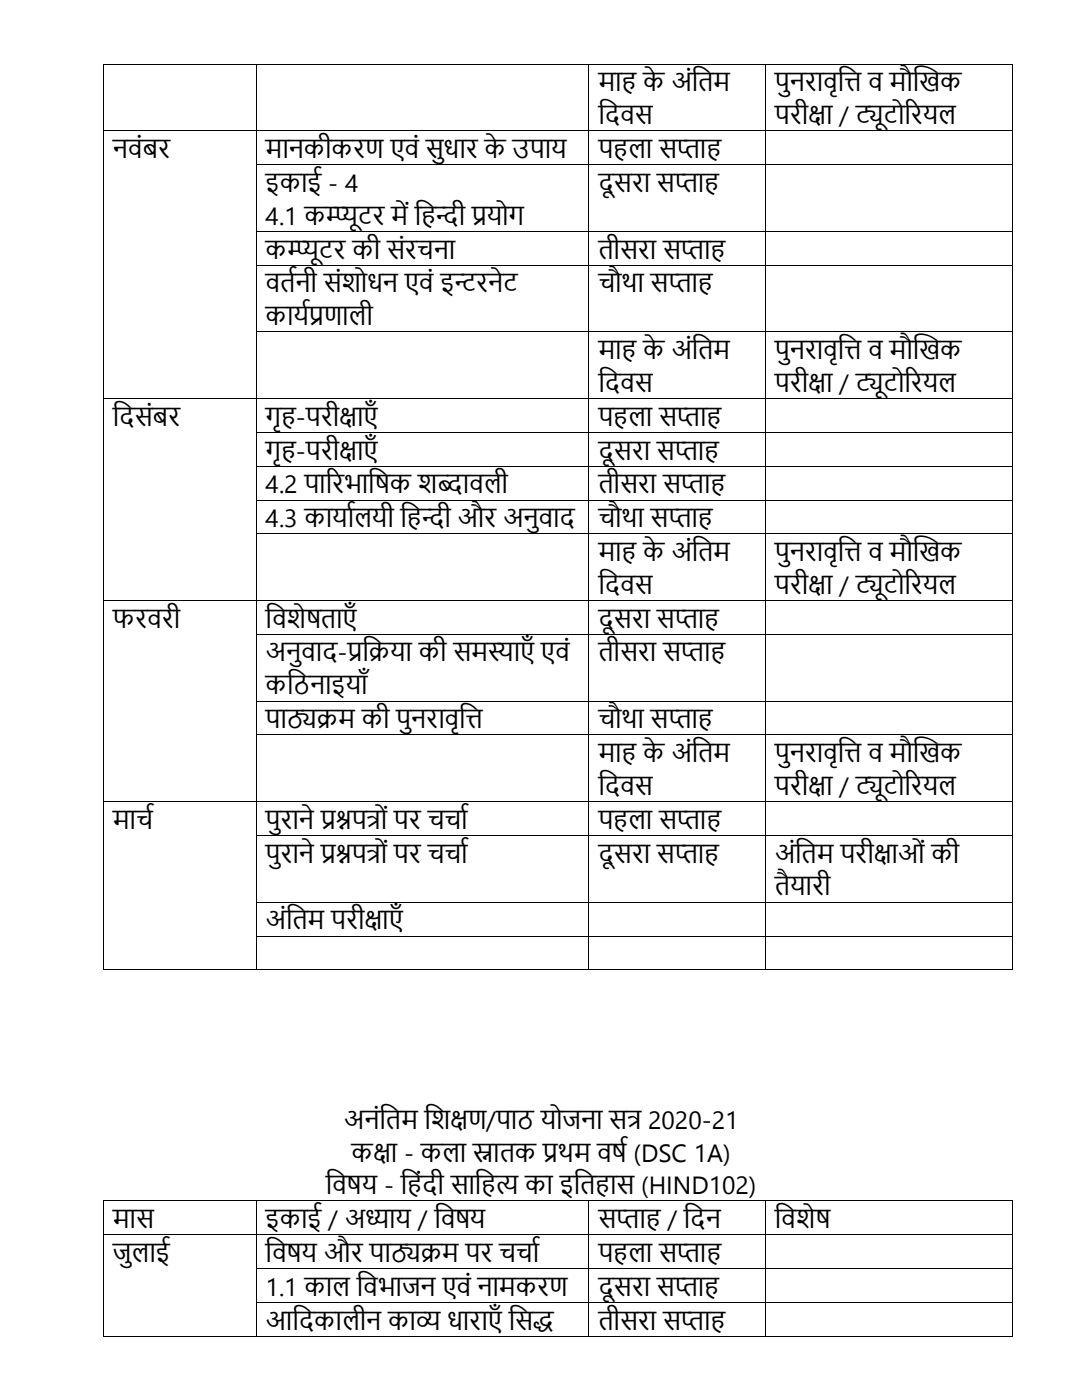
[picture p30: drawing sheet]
<svg xmlns="http://www.w3.org/2000/svg" width="216mm" height="279mm" viewBox="0 0 216 279" stroke-linecap="round" stroke-linejoin="round" font-family="sans-serif">
<defs><g id="words">
<g font-size="5">
<text x="119.4" y="18.2">मा</text>
<text x="128.3" y="18.2">केअंत</text>
<text x="139.3" y="18.2">िम</text>
<text x="154.6" y="18.2">पु</text>
<text x="157.6" y="18.2">नरावृत</text>
<text x="168.5" y="18.2">ि व मौख</text>
<text x="183.4" y="18.2">खक</text>
<text x="119.4" y="24.8">त</text>
<text x="120.7" y="24.8">दवस</text>
<text x="154.6" y="24.8">परीक</text>
<text x="161.3" y="24.8">्</text>
<text x="161.3" y="24.8">षा / टिोररयल</text>
<text x="170.8" y="24.8">्</text>
<text x="170.8" y="24.8">यू</text>
<text x="22.5" y="31.5">नवंबर</text>
<text x="53" y="31.5">मानकीकरण एवं सु</text>
<text x="88.5" y="31.5">धार केउपाय</text>
<text x="119.4" y="31.5">प ला सप</text>
<text x="135.1" y="31.5">्</text>
<text x="135.1" y="31.5">ता</text>
<text x="53" y="38.3">इकाई - 4</text>
<text x="119.4" y="38.3">दूसरा सप</text>
<text x="134.7" y="38.3">्</text>
<text x="134.7" y="38.3">ता</text>
<text x="53" y="44.8">4.1 कम</text>
<text x="65" y="44.8">्</text>
<text x="65" y="44.8">प</text>
<text x="65" y="44.8">्यू</text>
<text x="71.4" y="44.8">िर मेतन ्</text>
<text x="81.3" y="44.8">ं ् रयोग</text>
<text x="87" y="44.8">दी प</text>
<text x="53" y="51.6">कम</text>
<text x="57.3" y="51.6">्</text>
<text x="57.3" y="51.6">प</text>
<text x="57.3" y="51.6">्यू</text>
<text x="63.6" y="51.6">िर की संरचना</text>
<text x="119.4" y="51.6">िीसरा सप</text>
<text x="135.9" y="51.6">्</text>
<text x="135.9" y="51.6">ता</text>
<text x="53" y="58.3">विषनी संिोधन एवं इन</text>
<text x="90.7" y="58.3">्</text>
<text x="90.7" y="58.3">टरनेि</text>
<text x="119.4" y="58.3">चौथा सप</text>
<text x="133.4" y="58.3">्</text>
<text x="133.4" y="58.3">ता</text>
<text x="53" y="64.9">कायषप</text>
<text x="61.6" y="64.9">्</text>
<text x="61.6" y="64.9">रणाली</text>
<text x="119.4" y="71.6">मा</text>
<text x="128.3" y="71.6">केअंत</text>
<text x="139.3" y="71.6">िम</text>
<text x="154.6" y="71.6">पु</text>
<text x="157.6" y="71.6">नरावृत</text>
<text x="168.5" y="71.6">ि व मौख</text>
<text x="183.4" y="71.6">खक</text>
<text x="119.4" y="78.2">त</text>
<text x="120.7" y="78.2">दवस</text>
<text x="154.6" y="78.2">परीक</text>
<text x="161.3" y="78.2">्</text>
<text x="161.3" y="78.2">षा / टिोररयल</text>
<text x="170.8" y="78.2">्</text>
<text x="170.8" y="78.2">यू</text>
<text x="22.5" y="85">त</text>
<text x="23.8" y="85">दसंबर</text>
<text x="53" y="85">गृ -परीक</text>
<text x="67.7" y="85">्</text>
<text x="67.7" y="85">षाएाँ</text>
<text x="119.4" y="85">प ला सप</text>
<text x="135.1" y="85">्</text>
<text x="135.1" y="85">ता</text>
<text x="53" y="91.7">गृ -परीक</text>
<text x="67.7" y="91.7">्</text>
<text x="67.7" y="91.7">षाएाँ</text>
<text x="119.4" y="91.7">दूसरा सप</text>
<text x="134.7" y="91.7">्</text>
<text x="134.7" y="91.7">ता</text>
<text x="53" y="98.5">4.2 पाररभात</text>
<text x="74.8" y="98.5">र</text>
<text x="74.8" y="98.5">्क िब</text>
<text x="87.3" y="98.5">्</text>
<text x="87.3" y="98.5">दावली</text>
<text x="119.4" y="98.5">िीसरा सप</text>
<text x="135.9" y="98.5">्</text>
<text x="135.9" y="98.5">ता</text>
<text x="53" y="105.2">4.3 कायाषलयी तन</text>
<text x="84.2" y="105.2">्</text>
<text x="84.2" y="105.2">दी और अनु</text>
<text x="107.5" y="105.2">वाद</text>
<text x="119.4" y="105.2">चौथा सप</text>
<text x="133.4" y="105.2">्</text>
<text x="133.4" y="105.2">ता</text>
<text x="119.4" y="111.9">मा</text>
<text x="128.3" y="111.9">केअंत</text>
<text x="139.3" y="111.9">िम</text>
<text x="154.6" y="111.9">पु</text>
<text x="157.6" y="111.9">नरावृत</text>
<text x="168.5" y="111.9">ि व मौख</text>
<text x="183.4" y="111.9">खक</text>
<text x="119.4" y="118.5">त</text>
<text x="120.7" y="118.5">दवस</text>
<text x="154.6" y="118.5">परीक</text>
<text x="161.3" y="118.5">्</text>
<text x="161.3" y="118.5">षा / टिोररयल</text>
<text x="170.8" y="118.5">्</text>
<text x="170.8" y="118.5">यू</text>
<text x="22.5" y="125.3">फरवरी</text>
<text x="53" y="125.3">त</text>
<text x="54.3" y="125.3">विेर</text>
<text x="61.1" y="125.3">्िाएाँ</text>
<text x="119.4" y="125.3">दूसरा सप</text>
<text x="134.7" y="125.3">्</text>
<text x="134.7" y="125.3">ता</text>
<text x="53" y="132">अनु</text>
<text x="60.1" y="132">वाद-प िया कीसमस</text>
<text x="69.4" y="132">्</text>
<text x="69.4" y="132">रत</text>
<text x="97.3" y="132">्</text>
<text x="97.3" y="132">याएाँएवं</text>
<text x="119.4" y="132">िीसरा सप</text>
<text x="135.9" y="132">्</text>
<text x="135.9" y="132">ता</text>
<text x="53" y="138.6">कत</text>
<text x="58.6" y="138.6">ठनाइयााँ</text>
<text x="53" y="145.3">पाठ</text>
<text x="57.2" y="145.3">्</text>
<text x="57.2" y="145.3">यिम की पु</text>
<text x="82" y="145.3">नरावृत</text>
<text x="92.9" y="145.3">ि</text>
<text x="119.4" y="145.3">चौथा सप</text>
<text x="133.4" y="145.3">्</text>
<text x="133.4" y="145.3">ता</text>
<text x="119.4" y="152.1">मा</text>
<text x="128.3" y="152.1">केअंत</text>
<text x="139.3" y="152.1">िम</text>
<text x="154.6" y="152.1">पु</text>
<text x="157.6" y="152.1">नरावृत</text>
<text x="168.5" y="152.1">ि व मौख</text>
<text x="183.4" y="152.1">खक</text>
<text x="119.4" y="158.6">त</text>
<text x="120.7" y="158.6">दवस</text>
<text x="154.6" y="158.6">परीक</text>
<text x="161.3" y="158.6">्</text>
<text x="161.3" y="158.6">षा / टिोररयल</text>
<text x="170.8" y="158.6">्</text>
<text x="170.8" y="158.6">यू</text>
<text x="22.5" y="165.4">माचष</text>
<text x="53" y="165.4">पु</text>
<text x="56" y="165.4">राने प् ्</text>
<text x="64" y="165.4">्नपत</text>
<text x="64" y="165.4">रश रों पर चचाष</text>
<text x="119.4" y="165.4">प ला सप</text>
<text x="135.1" y="165.4">्</text>
<text x="135.1" y="165.4">ता</text>
<text x="53" y="172.2">पु</text>
<text x="56" y="172.2">रानेप् ्</text>
<text x="64" y="172.2">्नपत</text>
<text x="64" y="172.2">रश रों पर चचाष</text>
<text x="119.4" y="172.2">दूसरा सप</text>
<text x="134.7" y="172.2">्</text>
<text x="134.7" y="172.2">ता</text>
<text x="154.6" y="172.2">अंत</text>
<text x="160" y="172.2">िम परीक</text>
<text x="174.3" y="172.2">्</text>
<text x="174.3" y="172.2">षाओं की</text>
<text x="154.6" y="178.7">िै</text>
<text x="157.7" y="178.7">यारी</text>
<text x="53" y="185.4">अंत</text>
<text x="58.3" y="185.4">िम परीक</text>
<text x="72.7" y="185.4">्</text>
<text x="72.7" y="185.4">षाएाँ</text>
<text x="68.6" y="225.2">अनंत</text>
<text x="77" y="225.2">िम त ्</text>
<text x="86" y="225.2">िक</text>
<text x="89.8" y="225.2">षण/पाठ योजना सत 2020-21</text>
<text x="125.1" y="225.2">्</text>
<text x="125.1" y="225.2">र</text>
<text x="70.2" y="231.8">कक</text>
<text x="74.4" y="231.8">्</text>
<text x="74.4" y="231.8">षा - कला स</text>
<text x="94.4" y="231.8">्</text>
<text x="94.4" y="231.8">नािक प</text>
<text x="108.3" y="231.8">्</text>
<text x="108.3" y="231.8">रथम वर</text>
<text x="122" y="231.8">्ष (DSC 1A)</text>
<text x="65" y="238.4">त्य - तंदी सातत</text>
<text x="66.3" y="238.4">वर</text>
<text x="99" y="238.4">्</text>
<text x="99" y="238.4">य का इत</text>
<text x="115.7" y="238.4">ि ास (HIND102)</text>
<text x="22.5" y="245.1">मास</text>
<text x="53" y="245.1">इकाई / अध</text>
<text x="72.9" y="245.1">्</text>
<text x="72.9" y="245.1">याय / त्य</text>
<text x="87.9" y="245.1">वर</text>
<text x="119.4" y="245.1">सप</text>
<text x="123" y="245.1">्</text>
<text x="123" y="245.1">ता</text>
<text x="133.2" y="245.1">/ त</text>
<text x="137.7" y="245.1">दन</text>
<text x="154.6" y="245.1">त</text>
<text x="155.9" y="245.1">विेर</text>
<text x="162.7" y="245.1">्</text>
<text x="22.5" y="251.9">जु</text>
<text x="26.2" y="251.9">लाई</text>
<text x="53" y="251.9">त्य और पाठ</text>
<text x="54.3" y="251.9">वर</text>
<text x="78" y="251.9">्</text>
<text x="78" y="251.9">यिम पर चचाष</text>
<text x="119.4" y="251.9">प ला सप</text>
<text x="135.1" y="251.9">्</text>
<text x="135.1" y="251.9">ता</text>
<text x="53" y="258.6">1.1 काल त</text>
<text x="72.5" y="258.6">वभाजन एवं नामकरण</text>
<text x="119.4" y="258.6">दूसरा सप</text>
<text x="134.7" y="258.6">्</text>
<text x="134.7" y="258.6">ता</text>
<text x="53" y="265.4">आत</text>
<text x="59.6" y="265.4">दकालीन काव</text>
<text x="83" y="265.4">्</text>
<text x="83" y="265.4">य धाराएाँत</text>
<text x="102.8" y="265.4">सि</text>
<text x="119.4" y="265.4">िीसरा सप</text>
<text x="135.9" y="265.4">्</text>
<text x="135.9" y="265.4">ता</text>
</g>
</g></defs>
<g fill="#000">
<path d="M20.6 12.7h.1v.2h-.1z" fill-rule="evenodd"/>
<path d="M20.6 12.7h.1v.2h-.1z" fill-rule="evenodd"/>
<path d="M51.1 12.7h.1v.2h-.1z" fill-rule="evenodd"/>
<path d="M117.4 12.7h.2v.2h-.2z" fill-rule="evenodd"/>
<path d="M152.7 12.7h.1v.2h-.1z" fill-rule="evenodd"/>
<path d="M201.9 12.7h.1v.2h-.1z" fill-rule="evenodd"/>
<path d="M201.9 12.7h.1v.2h-.1z" fill-rule="evenodd"/>
<path d="M20.6 26h.1v.2h-.1z" fill-rule="evenodd"/>
<path d="M20.6 32.8h.1v.1h-.1z" fill-rule="evenodd"/>
<path d="M51.1 26h.1v.2h-.1z" fill-rule="evenodd"/>
<path d="M51.1 32.8h.1v.1h-.1z" fill-rule="evenodd"/>
<path d="M117.4 26h.2v.2h-.2z" fill-rule="evenodd"/>
<path d="M117.4 32.8h.2v.1h-.2z" fill-rule="evenodd"/>
<path d="M152.7 26h.1v.2h-.1z" fill-rule="evenodd"/>
<path d="M152.7 32.8h.1v.1h-.1z" fill-rule="evenodd"/>
<path d="M201.9 26h.1v.2h-.1z" fill-rule="evenodd"/>
<path d="M201.9 32.8h.1v.1h-.1z" fill-rule="evenodd"/>
<path d="M20.6 46.1h.1v.1h-.1z" fill-rule="evenodd"/>
<path d="M20.6 52.8h.1v.2h-.1z" fill-rule="evenodd"/>
<path d="M51.1 46.1h.1v.1h-.1z" fill-rule="evenodd"/>
<path d="M51.1 52.8h.1v.2h-.1z" fill-rule="evenodd"/>
<path d="M117.4 46.1h.2v.1h-.2z" fill-rule="evenodd"/>
<path d="M117.4 52.8h.2v.2h-.2z" fill-rule="evenodd"/>
<path d="M152.7 46.1h.1v.1h-.1z" fill-rule="evenodd"/>
<path d="M152.7 52.8h.1v.2h-.1z" fill-rule="evenodd"/>
<path d="M201.9 46.1h.1v.1h-.1z" fill-rule="evenodd"/>
<path d="M201.9 52.8h.1v.2h-.1z" fill-rule="evenodd"/>
<path d="M20.6 66.1h.1v.2h-.1z" fill-rule="evenodd"/>
<path d="M20.6 79.5h.1v.1h-.1z" fill-rule="evenodd"/>
<path d="M51.1 66.1h.1v.2h-.1z" fill-rule="evenodd"/>
<path d="M51.1 79.5h.1v.1h-.1z" fill-rule="evenodd"/>
<path d="M117.4 66.1h.2v.2h-.2z" fill-rule="evenodd"/>
<path d="M117.4 79.5h.2v.1h-.2z" fill-rule="evenodd"/>
<path d="M152.7 66.1h.1v.2h-.1z" fill-rule="evenodd"/>
<path d="M152.7 79.5h.1v.1h-.1z" fill-rule="evenodd"/>
<path d="M201.9 66.1h.1v.2h-.1z" fill-rule="evenodd"/>
<path d="M201.9 79.5h.1v.1h-.1z" fill-rule="evenodd"/>
<path d="M20.6 86.2h.1v.2h-.1z" fill-rule="evenodd"/>
<path d="M20.6 92.9h.1v.2h-.1z" fill-rule="evenodd"/>
<path d="M20.6 99.7h.1v.2h-.1z" fill-rule="evenodd"/>
<path d="M51.1 86.2h.1v.2h-.1z" fill-rule="evenodd"/>
<path d="M51.1 92.9h.1v.2h-.1z" fill-rule="evenodd"/>
<path d="M51.1 99.7h.1v.2h-.1z" fill-rule="evenodd"/>
<path d="M117.4 86.2h.2v.2h-.2z" fill-rule="evenodd"/>
<path d="M117.4 92.9h.2v.2h-.2z" fill-rule="evenodd"/>
<path d="M117.4 99.7h.2v.2h-.2z" fill-rule="evenodd"/>
<path d="M152.7 86.2h.1v.2h-.1z" fill-rule="evenodd"/>
<path d="M152.7 92.9h.1v.2h-.1z" fill-rule="evenodd"/>
<path d="M152.7 99.7h.1v.2h-.1z" fill-rule="evenodd"/>
<path d="M201.9 86.2h.1v.2h-.1z" fill-rule="evenodd"/>
<path d="M201.9 92.9h.1v.2h-.1z" fill-rule="evenodd"/>
<path d="M201.9 99.7h.1v.2h-.1z" fill-rule="evenodd"/>
<path d="M20.6 106.4h.1v.2h-.1z" fill-rule="evenodd"/>
<path d="M20.6 119.8h.1v.1h-.1z" fill-rule="evenodd"/>
<path d="M51.1 106.4h.1v.2h-.1z" fill-rule="evenodd"/>
<path d="M51.1 119.8h.1v.1h-.1z" fill-rule="evenodd"/>
<path d="M117.4 106.4h.2v.2h-.2z" fill-rule="evenodd"/>
<path d="M117.4 119.8h.2v.1h-.2z" fill-rule="evenodd"/>
<path d="M152.7 106.4h.1v.2h-.1z" fill-rule="evenodd"/>
<path d="M152.7 119.8h.1v.1h-.1z" fill-rule="evenodd"/>
<path d="M201.9 106.4h.1v.2h-.1z" fill-rule="evenodd"/>
<path d="M201.9 119.8h.1v.1h-.1z" fill-rule="evenodd"/>
<path d="M20.6 126.5h.1v.2h-.1z" fill-rule="evenodd"/>
<path d="M51.1 126.5h.1v.2h-.1z" fill-rule="evenodd"/>
<path d="M117.4 126.5h.2v.2h-.2z" fill-rule="evenodd"/>
<path d="M152.7 126.5h.1v.2h-.1z" fill-rule="evenodd"/>
<path d="M201.9 126.5h.1v.2h-.1z" fill-rule="evenodd"/>
<path d="M20.6 139.8h.1v.2h-.1z" fill-rule="evenodd"/>
<path d="M20.6 146.6h.1v.2h-.1z" fill-rule="evenodd"/>
<path d="M51.1 139.8h.1v.2h-.1z" fill-rule="evenodd"/>
<path d="M51.1 146.6h.1v.2h-.1z" fill-rule="evenodd"/>
<path d="M117.4 139.8h.2v.2h-.2z" fill-rule="evenodd"/>
<path d="M117.4 146.6h.2v.2h-.2z" fill-rule="evenodd"/>
<path d="M152.7 139.8h.1v.2h-.1z" fill-rule="evenodd"/>
<path d="M152.7 146.6h.1v.2h-.1z" fill-rule="evenodd"/>
<path d="M201.9 139.8h.1v.2h-.1z" fill-rule="evenodd"/>
<path d="M201.9 146.6h.1v.2h-.1z" fill-rule="evenodd"/>
<path d="M20.6 159.9h.1v.1h-.1z" fill-rule="evenodd"/>
<path d="M20.6 166.6h.1v.2h-.1z" fill-rule="evenodd"/>
<path d="M51.1 159.9h.1v.1h-.1z" fill-rule="evenodd"/>
<path d="M51.1 166.6h.1v.2h-.1z" fill-rule="evenodd"/>
<path d="M117.4 159.9h.2v.1h-.2z" fill-rule="evenodd"/>
<path d="M117.4 166.6h.2v.2h-.2z" fill-rule="evenodd"/>
<path d="M152.7 159.9h.1v.1h-.1z" fill-rule="evenodd"/>
<path d="M152.7 166.6h.1v.2h-.1z" fill-rule="evenodd"/>
<path d="M201.9 159.9h.1v.1h-.1z" fill-rule="evenodd"/>
<path d="M201.9 166.6h.1v.2h-.1z" fill-rule="evenodd"/>
<path d="M20.6 179.9h.1v.2h-.1z" fill-rule="evenodd"/>
<path d="M20.6 186.7h.1v.2h-.1z" fill-rule="evenodd"/>
<path d="M20.6 193.4h.1v.2h-.1z" fill-rule="evenodd"/>
<path d="M20.6 193.4h.1v.2h-.1z" fill-rule="evenodd"/>
<path d="M51.1 179.9h.1v.2h-.1z" fill-rule="evenodd"/>
<path d="M51.1 186.7h.1v.2h-.1z" fill-rule="evenodd"/>
<path d="M51.1 193.4h.1v.2h-.1z" fill-rule="evenodd"/>
<path d="M117.4 179.9h.2v.2h-.2z" fill-rule="evenodd"/>
<path d="M117.4 186.7h.2v.2h-.2z" fill-rule="evenodd"/>
<path d="M117.4 193.4h.2v.2h-.2z" fill-rule="evenodd"/>
<path d="M152.7 179.9h.1v.2h-.1z" fill-rule="evenodd"/>
<path d="M152.7 186.7h.1v.2h-.1z" fill-rule="evenodd"/>
<path d="M152.7 193.4h.1v.2h-.1z" fill-rule="evenodd"/>
<path d="M201.9 179.9h.1v.2h-.1z" fill-rule="evenodd"/>
<path d="M201.9 186.7h.1v.2h-.1z" fill-rule="evenodd"/>
<path d="M201.9 193.4h.1v.2h-.1z" fill-rule="evenodd"/>
<path d="M201.9 193.4h.1v.2h-.1z" fill-rule="evenodd"/>
<path d="M20.6 239.6h.1v.2h-.1z" fill-rule="evenodd"/>
<path d="M20.6 239.6h.1v.2h-.1z" fill-rule="evenodd"/>
<path d="M51.1 239.6h.1v.2h-.1z" fill-rule="evenodd"/>
<path d="M117.4 239.6h.2v.2h-.2z" fill-rule="evenodd"/>
<path d="M152.7 239.6h.1v.2h-.1z" fill-rule="evenodd"/>
<path d="M201.9 239.6h.1v.2h-.1z" fill-rule="evenodd"/>
<path d="M201.9 239.6h.1v.2h-.1z" fill-rule="evenodd"/>
<path d="M20.6 246.4h.1v.1h-.1z" fill-rule="evenodd"/>
<path d="M20.6 253.1h.1v.2h-.1z" fill-rule="evenodd"/>
<path d="M51.1 246.4h.1v.1h-.1z" fill-rule="evenodd"/>
<path d="M51.1 253.1h.1v.2h-.1z" fill-rule="evenodd"/>
<path d="M117.4 246.4h.2v.1h-.2z" fill-rule="evenodd"/>
<path d="M117.4 253.1h.2v.2h-.2z" fill-rule="evenodd"/>
<path d="M152.7 246.4h.1v.1h-.1z" fill-rule="evenodd"/>
<path d="M152.7 253.1h.1v.2h-.1z" fill-rule="evenodd"/>
<path d="M201.9 246.4h.1v.1h-.1z" fill-rule="evenodd"/>
<path d="M201.9 253.1h.1v.2h-.1z" fill-rule="evenodd"/>
<path d="M20.6 259.8h.1v.2h-.1z" fill-rule="evenodd"/>
<path d="M20.6 266.6h.1v.2h-.1z" fill-rule="evenodd"/>
<path d="M20.6 266.6h.1v.2h-.1z" fill-rule="evenodd"/>
<path d="M51.1 259.8h.1v.2h-.1z" fill-rule="evenodd"/>
<path d="M51.1 266.6h.1v.2h-.1z" fill-rule="evenodd"/>
<path d="M117.4 259.8h.2v.2h-.2z" fill-rule="evenodd"/>
<path d="M117.4 266.6h.2v.2h-.2z" fill-rule="evenodd"/>
<path d="M152.7 259.8h.1v.2h-.1z" fill-rule="evenodd"/>
<path d="M152.7 266.6h.1v.2h-.1z" fill-rule="evenodd"/>
<path d="M201.9 259.8h.1v.2h-.1z" fill-rule="evenodd"/>
<path d="M201.9 266.6h.1v.2h-.1z" fill-rule="evenodd"/>
<path d="M201.9 266.6h.1v.2h-.1z" fill-rule="evenodd"/>
</g>
<g fill="none" stroke="#000" stroke-width=".2">
<path d="M20.7 12.9v13.1M20.7 12.8h30.4M51.1 12.9v13.1M51.2 12.8h66.2M117.5 12.9v13.1M117.6 12.8h35.1M152.8 12.9v13.1M152.8 12.8h49.1M202 12.9v13.1M20.7 26.2v6.6M20.7 32.9v13.2M20.7 26.1h30.4"/>
<path d="M51.1 26.2v6.6M51.1 32.9v13.2M51.2 26.1h66.2M51.2 32.9h66.2M117.5 26.2v6.6M117.5 32.9v13.2M117.6 26.1h35.1M117.6 32.9h35.1M152.8 26.2v6.6M152.8 32.9v13.2M152.8 26.1h49.1M152.8 32.9h49.1"/>
<path d="M202 26.2v6.6M202 32.9v13.2M20.7 46.2v6.6M20.7 53v13.1M51.1 46.2v6.6M51.1 53v13.1M51.2 46.2h66.2M51.2 52.9h66.2M117.5 46.2v6.6M117.5 53v13.1M117.6 46.2h35.1M117.6 52.9h35.1"/>
<path d="M152.8 46.2v6.6M152.8 53v13.1M152.8 46.2h49.1M152.8 52.9h49.1M202 46.2v6.6M202 53v13.1M20.7 66.3v13.2M20.7 79.6v6.6M20.7 79.6h30.4M51.1 66.3v13.2M51.1 79.6v6.6M51.2 66.2h66.2"/>
<path d="M51.2 79.6h66.2M117.5 66.3v13.2M117.5 79.6v6.6M117.6 66.2h35.1M117.6 79.6h35.1M152.8 66.3v13.2M152.8 79.6v6.6M152.8 66.2h49.1M152.8 79.6h49.1M202 66.3v13.2M202 79.6v6.6M20.7 86.4v6.5"/>
<path d="M20.7 93.1v6.6M20.7 99.9v6.5M51.1 86.4v6.5M51.1 93.1v6.6M51.1 99.9v6.5M51.2 86.3h66.2M51.2 93h66.2M51.2 99.8h66.2M117.5 86.4v6.5M117.5 93.1v6.6M117.5 99.9v6.5M117.6 86.3h35.1"/>
<path d="M117.6 93h35.1M117.6 99.8h35.1M152.8 86.4v6.5M152.8 93.1v6.6M152.8 99.9v6.5M152.8 86.3h49.1M152.8 93h49.1M152.8 99.8h49.1M202 86.4v6.5M202 93.1v6.6M202 99.9v6.5M20.7 106.6v13.2"/>
<path d="M20.7 119.9v6.6M20.7 119.9h30.4M51.1 106.6v13.2M51.1 119.9v6.6M51.2 106.5h66.2M51.2 119.9h66.2M117.5 106.6v13.2M117.5 119.9v6.6M117.6 106.5h35.1M117.6 119.9h35.1M152.8 106.6v13.2M152.8 119.9v6.6"/>
<path d="M152.8 106.5h49.1M152.8 119.9h49.1M202 106.6v13.2M202 119.9v6.6M20.7 126.7v13.1M51.1 126.7v13.1M51.2 126.6h66.2M51.2 139.9h66.2M117.5 126.7v13.1M117.6 126.6h35.1M117.6 139.9h35.1M152.8 126.7v13.1"/>
<path d="M152.8 126.6h49.1M152.8 139.9h49.1M202 126.7v13.1M20.7 140v6.6M20.7 146.8v13.1M20.7 160h30.4M51.1 140v6.6M51.1 146.8v13.1M51.2 146.7h66.2M51.2 160h66.2M117.5 140v6.6M117.5 146.8v13.1"/>
<path d="M117.6 146.7h35.1M117.6 160h35.1M152.8 140v6.6M152.8 146.8v13.1M152.8 146.7h49.1M152.8 160h49.1M202 140v6.6M202 146.8v13.1M20.7 160v6.6M20.7 166.8v13.1M51.1 160v6.6M51.1 166.8v13.1"/>
<path d="M51.2 166.7h66.2M117.5 160v6.6M117.5 166.8v13.1M117.6 166.7h35.1M152.8 160v6.6M152.8 166.8v13.1M152.8 166.7h49.1M202 160v6.6M202 166.8v13.1M20.7 180.1v6.6M20.7 186.9v6.5M20.7 193.5h30.4"/>
<path d="M51.1 180.1v6.6M51.1 186.9v6.5M51.2 180h66.2M51.2 186.8h66.2M51.2 193.5h66.2M117.5 180.1v6.6M117.5 186.9v6.5M117.6 180h35.1M117.6 186.8h35.1M117.6 193.5h35.1M152.8 180.1v6.6M152.8 186.9v6.5"/>
<path d="M152.8 180h49.1M152.8 186.8h49.1M152.8 193.5h49.1M202 180.1v6.6M202 186.9v6.5M20.7 239.8v6.6M20.7 239.7h30.4M51.1 239.8v6.6M51.2 239.7h66.2M117.5 239.8v6.6M117.6 239.7h35.1M152.8 239.8v6.6"/>
<path d="M152.8 239.7h49.1M202 239.8v6.6M20.7 246.5v6.6M20.7 253.3v6.5M20.7 246.5h30.4M51.1 246.5v6.6M51.1 253.3v6.5M51.2 246.5h66.2M51.2 253.2h66.2M51.2 259.9h66.2M117.5 246.5v6.6M117.5 253.3v6.5"/>
<path d="M117.6 246.5h35.1M117.6 253.2h35.1M117.6 259.9h35.1M152.8 246.5v6.6M152.8 253.3v6.5M152.8 246.5h49.1M152.8 253.2h49.1M152.8 259.9h49.1M202 246.5v6.6M202 253.3v6.5M20.7 260v6.6M20.7 266.7h30.4"/>
<path d="M51.1 260v6.6M51.2 266.7h66.2M117.5 260v6.6M117.6 266.7h35.1M152.8 260v6.6M152.8 266.7h49.1M202 260v6.6"/>
</g>
<use href="#words"/>
</svg>
